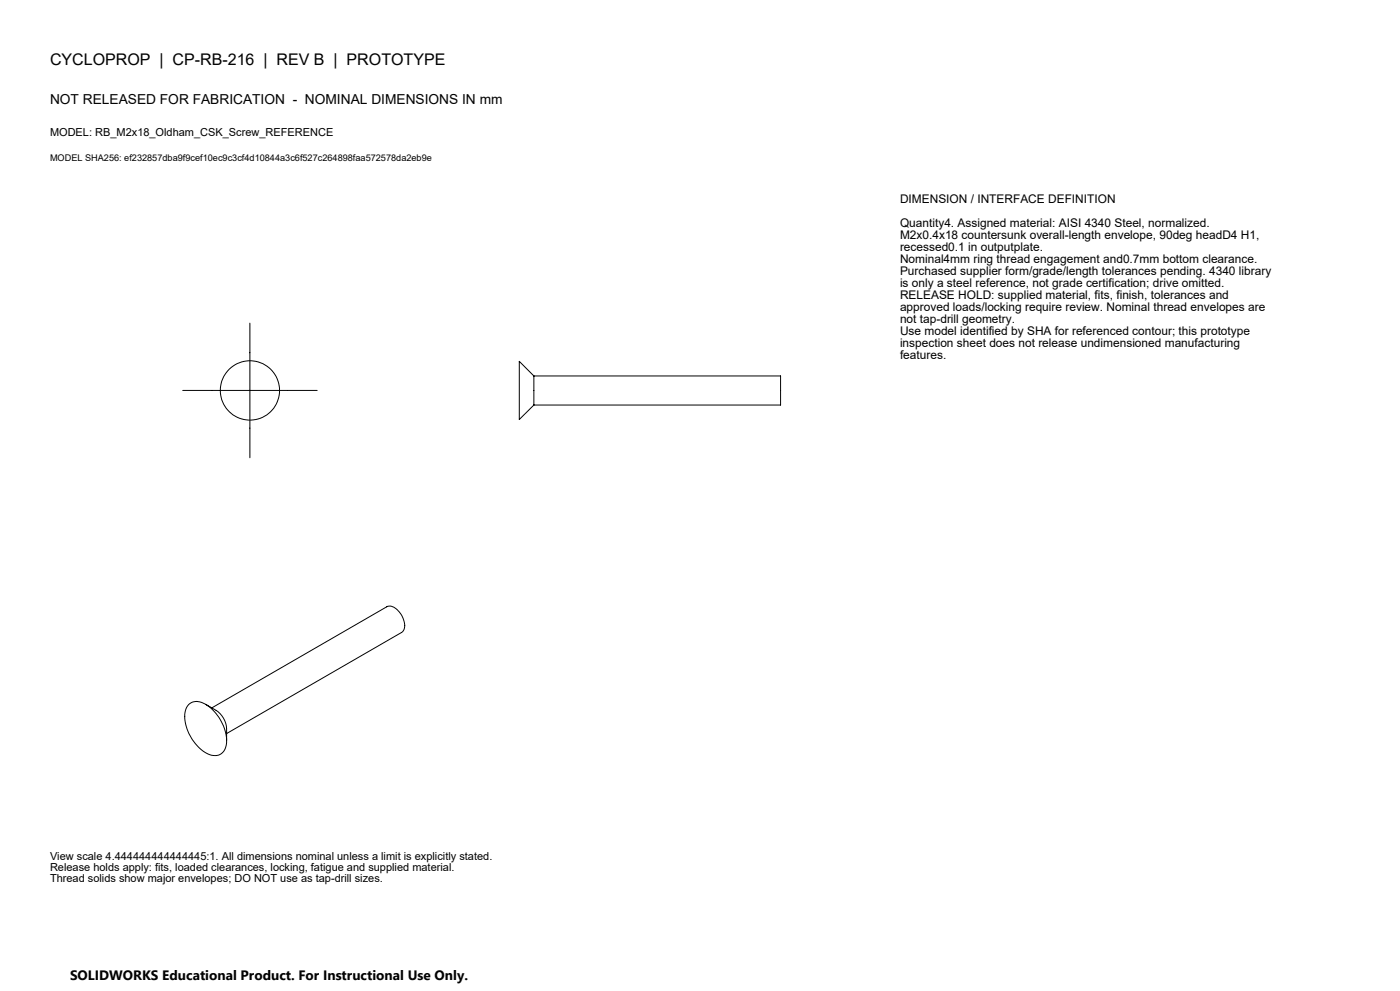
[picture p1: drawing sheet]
<svg xmlns="http://www.w3.org/2000/svg" width="420mm" height="297mm" viewBox="0 0 420 297" stroke-linecap="round" stroke-linejoin="round" font-family="sans-serif">
<defs><g id="words">
<text font-size="4.8" x="15" y="19.4">CYCLOPROP | CP-RB-216 | REV B | PROTOTYPE</text>
<g font-size="4.1">
<text x="15" y="31.1">NOT RELEASED FOR FABRICATION - NOMINAL DIMENSIONS IN mm</text>
<text x="21" y="293.7">SOLIDWORKS Educational Product. For Instructional Use Only.</text>
</g>
<g font-size="3.6">
<text x="270" y="60.8">DIMENSION / INTERFACE DEFINITION</text>
<text x="270" y="68">Quantity4. Assigned material: AISI 4340 Steel, normalized.</text>
<text x="270" y="71.6">M2x0.4x18 countersunk overall-length envelope, 90deg headD4 H1,</text>
<text x="270" y="75.2">recessed0.1 in outputplate.</text>
<text x="270" y="78.8">Nominal4mm ring thread engagement and0.7mm bottom clearance.</text>
<text x="270" y="82.4">Purchased supplier form/grade/length tolerances pending. 4340 library</text>
<text x="270" y="86">is only a steel reference, not grade certification; drive omitted.</text>
<text x="270" y="89.6">RELEASE HOLD: supplied material, fits, finish, tolerances and</text>
<text x="270" y="93.2">approved loads/locking require review. Nominal thread envelopes are</text>
<text x="270" y="96.8">not tap-drill geometry.</text>
<text x="270" y="100.4">Use model identified by SHA for referenced contour; this prototype</text>
<text x="270" y="104">inspection sheet does not release undimensioned manufacturing</text>
<text x="270" y="107.6">features.</text>
</g>
<g font-size="3.3">
<text x="15" y="40.7">MODEL: RB_M2x18_Oldham_CSK_Screw_REFERENCE</text>
<text x="15" y="257.7">View scale 4.444444444444445:1. All dimensions nominal unless a limit is explicitly stated.</text>
<text x="15" y="261.1">Release holds apply: fits, loaded clearances, locking, fatigue and supplied material.</text>
<text x="15" y="264.5">Thread solids show major envelopes; DO NOT use as tap-drill sizes.</text>
</g>
<text font-size="2.7" x="15" y="48.4">MODEL SHA256: ef232857dba9f9cef10ec9c3cf4d10844a3c6f527c264898faa572578da2eb9e</text>
</g></defs>
<g fill="none" stroke="#000" stroke-width=".3">
<path d="M75 96.8v40.4M54.8 117h40.3M160.2 112.7v8.7M160.2 112.7l-4.4-4.4v17.4l4.4-4.3M160.2 112.7h74v8.7h-74M56.7 211.1a4.1 4.1 0 0 1 5.2 .1 13.3 13.3 0 0 1 5.9 12.4 3.6 3.6 0 0 1-5.9 2.1 13.3 13.3 0 0 1-6.3-12.6l.3-.9zM61.7 211.1a10.8 10.8 0 0 1 4.9 3.4l.9 1.5a11.1 11.1 0 0 1 .5 6M63.5 212.2l52.5-30.3a3.3 3.3 0 0 1 3.9 1.6 5.1 5.1 0 0 1 1 5.7l-52.9 30.6"/>
<circle cx="75" cy="117" r="8.9"/>
</g>
<use href="#words"/>
</svg>
